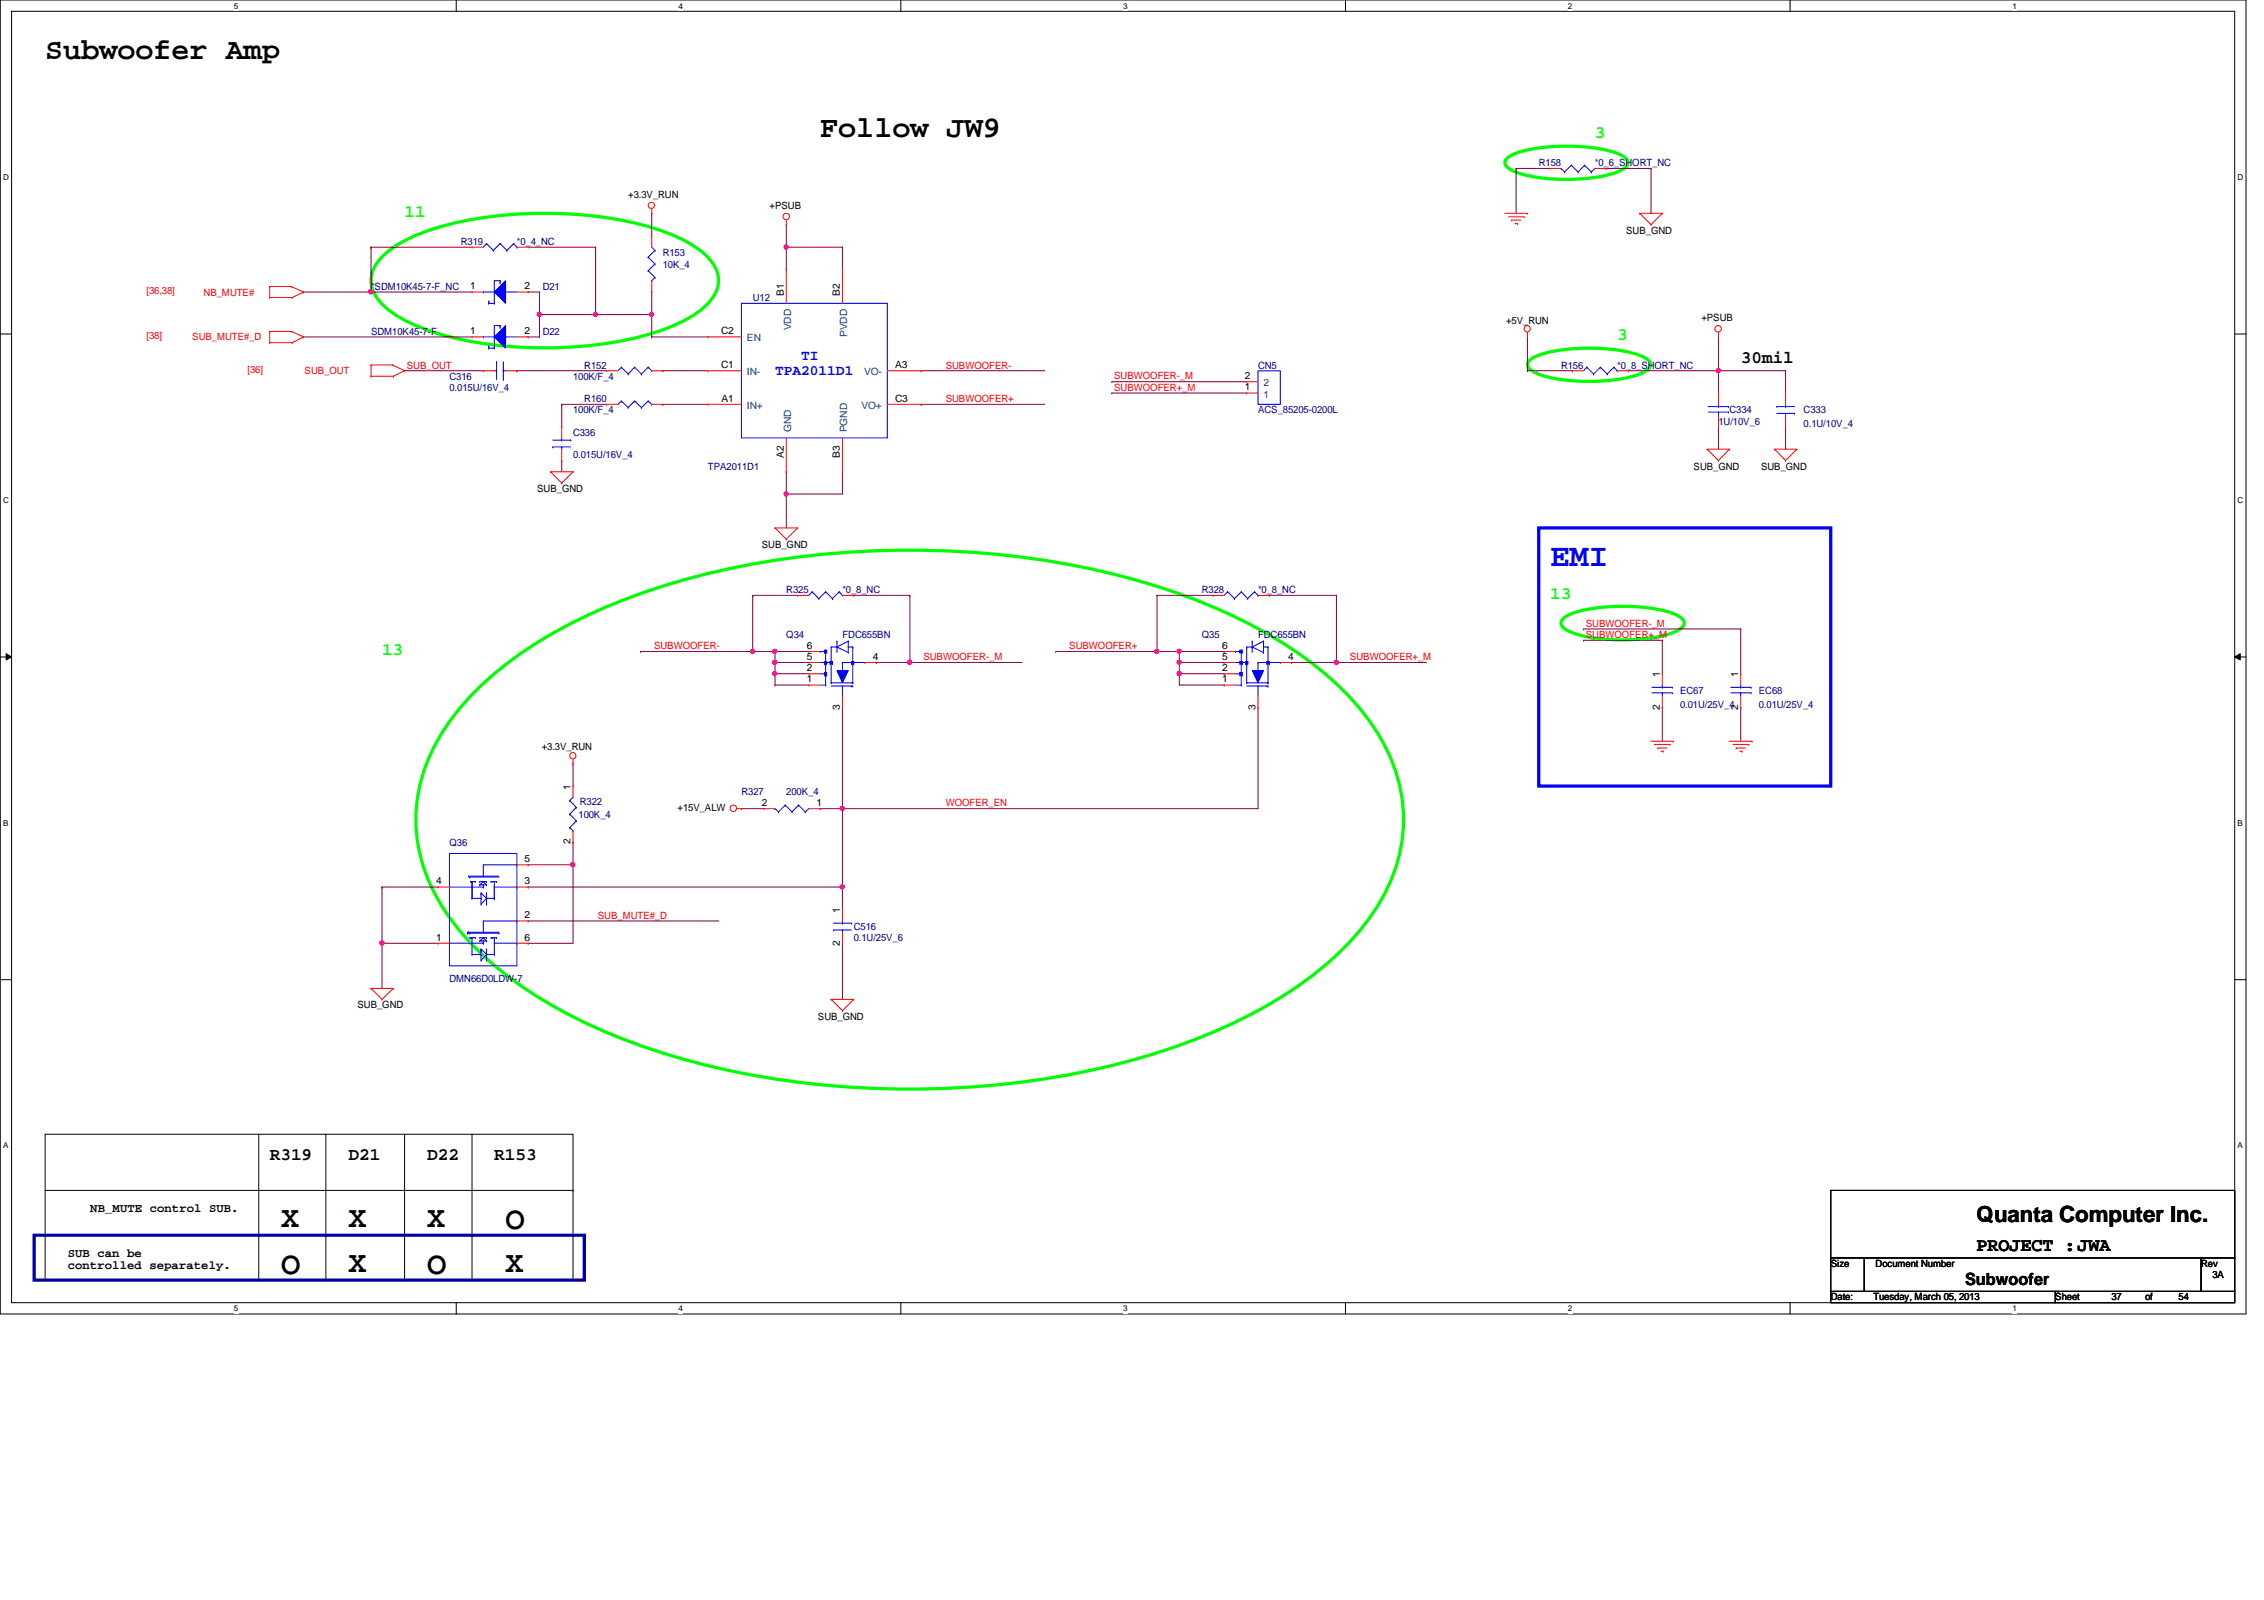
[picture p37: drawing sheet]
<svg xmlns="http://www.w3.org/2000/svg" width="297mm" height="210mm" viewBox="0 0 297 210" stroke-linecap="round" stroke-linejoin="round" font-family="sans-serif">
<defs><g id="words">
<text font-size="4.2" fill="#00f" x="203.4" y="74.3">EMI</text>
<g font-size="4.2">
<text x="66.3" y="161.2">O</text>
<text x="36.9" y="167.1">O</text>
<text x="56" y="167.1">O</text>
</g>
<g font-size="3.9">
<text x="5.9" y="7.7">Subwoofer Amp</text>
<text x="107.6" y="18">Follow JW9</text>
<text x="36.9" y="161">X</text>
<text x="45.7" y="161">X</text>
<text x="56" y="161">X</text>
<text x="45.7" y="166.8">X</text>
<text x="66.3" y="166.8">X</text>
</g>
<text font-size="2.9" x="259.3" y="160.4">Quanta Computer Inc.</text>
<text font-size="2.5" x="259.3" y="164.1">PROJECT :JWA</text>
<g font-size="2.3" fill="#0f0">
<text x="209.3" y="18.1">3</text>
<text x="53.1" y="28.4">11</text>
<text x="212.2" y="44.6">3</text>
<text x="203.4" y="78.5">13</text>
<text x="50.1" y="85.9">13</text>
</g>
<g font-size="2.3">
<text x="228.4" y="47.6">30mil</text>
<text x="35.4" y="152.2">R319</text>
<text x="45.7" y="152.2">D21</text>
<text x="56" y="152.2">D22</text>
<text x="64.9" y="152.2">R153</text>
</g>
<text font-size="2.2" x="257.8" y="168.6">Subwoofer</text>
<g font-size="1.9" fill="#00f">
<text x="105.1" y="47.3">TI</text>
<text x="101.7" y="49.2">TPA2011D1</text>
</g>
<g font-size="1.6">
<text x="11.9" y="159">NB_MUTE control SUB.</text>
<text x="8.9" y="164.9">SUB can be</text>
<text x="8.9" y="166.5">controlled separately.</text>
</g>
<g font-size="1.3" fill="#000080">
<text x="201.9" y="21.8">R158</text>
<text x="209.3" y="21.8">*0_6_SHORT_NC</text>
<text x="60.4" y="32.1">R319</text>
<text x="67.8" y="32.1">*0_4_NC</text>
<text x="86.9" y="33.6">R153</text>
<text x="86.9" y="35.1">10K_4</text>
<text x="48.7" y="38">*SDM10K45-7-F_NC</text>
<text x="71.2" y="38">D21</text>
<text x="98.8" y="39.5">U12</text>
<text x="48.7" y="43.9">SDM10K45-7-F</text>
<text x="71.2" y="43.9">D22</text>
<text x="59" y="49.8">C316</text>
<text x="59" y="51.3">0.015U/16V_4</text>
<text x="75.2" y="49.8">100K/F_4</text>
<text x="76.7" y="48.3">R152</text>
<text x="76.7" y="52.7">R160</text>
<text x="165.1" y="48.3">CN5</text>
<text x="204.8" y="48.3">R156</text>
<text x="212.2" y="48.3">*0_8_SHORT_NC</text>
<text x="75.2" y="57.2">C336</text>
<text x="75.2" y="54.2">100K/F_4</text>
<text x="165.1" y="54.2">ACS_85205-0200L</text>
<text x="225.5" y="55.7">1U/10V_6</text>
<text x="226.9" y="54.2">C334</text>
<text x="236.6" y="54.2">C333</text>
<text x="236.6" y="56">0.1U/10V_4</text>
<text x="75.2" y="60.1">0.015U/16V_4</text>
<text x="92.9" y="61.6">TPA2011D1</text>
<text x="103.2" y="77.8">R325</text>
<text x="110.5" y="77.8">*0_8_NC</text>
<text x="157.7" y="77.8">R328</text>
<text x="165.1" y="77.8">*0_8_NC</text>
<text x="103.2" y="83.7">Q34</text>
<text x="110.5" y="83.7">FDC655BN</text>
<text x="157.7" y="83.7">Q35</text>
<text x="165.1" y="83.7">FDC655BN</text>
<text x="220.4" y="91.1">EC67</text>
<text x="220.4" y="92.8">0.01U/25V_4</text>
<text x="230.8" y="91.1">EC68</text>
<text x="230.8" y="92.8">0.01U/25V_4</text>
<text x="75.9" y="107.3">100K_4</text>
<text x="76.1" y="105.7">R322</text>
<text x="97.3" y="104.3">R327</text>
<text x="103.2" y="104.3">200K_4</text>
<text x="59" y="111">Q36</text>
<text x="112" y="122">C516</text>
<text x="112" y="123.5">0.1U/25V_6</text>
<text x="59" y="128.8">DMN66D0LDW-7</text>
</g>
<g font-size="1.3">
<text x="82.4" y="26">+3.3V_RUN</text>
<text x="101" y="27.4">+PSUB</text>
<text x="213.4" y="30.6">SUB_GND</text>
<text x="61.7" y="38">1</text>
<text x="68.8" y="38">2</text>
<text x="102.8" y="38.8" transform="rotate(-90 102.8 38.8)">B1</text>
<text x="110.2" y="38.8" transform="rotate(-90 110.2 38.8)">B2</text>
<text x="61.7" y="43.9">1</text>
<text x="68.8" y="43.9">2</text>
<text x="94.6" y="43.9">C2</text>
<text x="197.6" y="42.5">+5V_RUN</text>
<text x="223.2" y="42.2">+PSUB</text>
<text x="94.6" y="48.3">C1</text>
<text x="94.7" y="52.7">A1</text>
<text x="117.4" y="48.3">A3</text>
<text x="117.4" y="52.7">C3</text>
<text x="163.3" y="51.2">1</text>
<text x="163.3" y="49.7">2</text>
<text x="70.5" y="64.6">SUB_GND</text>
<text x="102.8" y="60.1" transform="rotate(-90 102.8 60.1)">A2</text>
<text x="110.2" y="60.1" transform="rotate(-90 110.2 60.1)">B3</text>
<text x="222.2" y="61.6">SUB_GND</text>
<text x="231.1" y="61.6">SUB_GND</text>
<text x="99.9" y="71.9">SUB_GND</text>
<text x="105.9" y="85.1">6</text>
<text x="105.9" y="86.6">5</text>
<text x="105.9" y="88.1">2</text>
<text x="105.9" y="89.5">1</text>
<text x="114.5" y="86.6">4</text>
<text x="160.4" y="85.1">6</text>
<text x="160.4" y="86.6">5</text>
<text x="160.4" y="88.1">2</text>
<text x="160.4" y="89.5">1</text>
<text x="169" y="86.6">4</text>
<text x="217.8" y="88.9" transform="rotate(-90 217.8 88.9)">1</text>
<text x="228" y="88.9" transform="rotate(-90 228 88.9)">1</text>
<text x="110.2" y="93.1" transform="rotate(-90 110.2 93.1)">3</text>
<text x="164.7" y="93.1" transform="rotate(-90 164.7 93.1)">3</text>
<text x="217.8" y="93.1" transform="rotate(-90 217.8 93.1)">2</text>
<text x="228" y="93.1" transform="rotate(-90 228 93.1)">2</text>
<text x="71.1" y="98.4">+3.3V_RUN</text>
<text x="74.8" y="103.6" transform="rotate(-90 74.8 103.6)">1</text>
<text x="88.9" y="106.4">+15V_ALW</text>
<text x="99.9" y="105.7">2</text>
<text x="107.1" y="105.7">1</text>
<text x="68.8" y="113.1">5</text>
<text x="74.8" y="110.8" transform="rotate(-90 74.8 110.8)">2</text>
<text x="57.2" y="116">4</text>
<text x="68.8" y="116">3</text>
<text x="110.2" y="119.8" transform="rotate(-90 110.2 119.8)">1</text>
<text x="57.2" y="123.4">1</text>
<text x="68.8" y="123.4">6</text>
<text x="68.8" y="120.5">2</text>
<text x="110.2" y="124.1" transform="rotate(-90 110.2 124.1)">2</text>
<text x="46.9" y="132.3">SUB_GND</text>
<text x="107.3" y="133.8">SUB_GND</text>
<text x="240.2" y="166.2">Size</text>
<text x="246.1" y="166.2">Document Number</text>
<text x="288.8" y="166.2">Rev</text>
<text x="290.3" y="167.7">3A</text>
<text x="240.2" y="170.6">Date:</text>
<text x="245.8" y="170.6">Tuesday, March 05, 2013</text>
<text x="269.7" y="170.6">Sheet</text>
<text x="277" y="170.6">37</text>
<text x="281.4" y="170.6">of</text>
<text x="285.8" y="170.6">54</text>
</g>
<g font-size="1.3" fill="#f00">
<text x="19.2" y="38.6">[36,38]</text>
<text x="26.7" y="38.8">NB_MUTE#</text>
<text x="19.2" y="44.5">[38]</text>
<text x="25.2" y="44.7">SUB_MUTE#_D</text>
<text x="32.5" y="48.9">[36]</text>
<text x="40" y="49.1">SUB_OUT</text>
<text x="53.4" y="48.3">SUB_OUT</text>
<text x="124.1" y="52.7">SUBWOOFER+</text>
<text x="124.1" y="48.3">SUBWOOFER-</text>
<text x="146.2" y="49.8">SUBWOOFER-_M</text>
<text x="146.2" y="51.3">SUBWOOFER+_M</text>
<text x="208.1" y="83.7">SUBWOOFER+_M</text>
<text x="208.1" y="82.2">SUBWOOFER-_M</text>
<text x="85.8" y="85.2">SUBWOOFER-</text>
<text x="121.2" y="86.6">SUBWOOFER-_M</text>
<text x="140.3" y="85.2">SUBWOOFER+</text>
<text x="177.1" y="86.6">SUBWOOFER+_M</text>
<text x="124.1" y="105.8">WOOFER_EN</text>
<text x="78.4" y="120.5">SUB_MUTE#_D</text>
</g>
<g font-size="1.3" fill="#004080">
<text x="98" y="44.8">EN</text>
<text x="103.8" y="43.3" transform="rotate(-90 103.8 43.3)">VDD</text>
<text x="111.2" y="44.2" transform="rotate(-90 111.2 44.2)">PVDD</text>
<text x="98" y="49.2">IN-</text>
<text x="98" y="53.6">IN+</text>
<text x="113" y="53.6">VO+</text>
<text x="113.4" y="49.2">VO-</text>
<text x="165.8" y="52.2">1</text>
<text x="165.8" y="50.7">2</text>
<text x="103.8" y="56.7" transform="rotate(-90 103.8 56.7)">GND</text>
<text x="111.2" y="56.7" transform="rotate(-90 111.2 56.7)">PGND</text>
</g>
<g font-size="1.1">
<text x="30.7" y="1.1">5</text>
<text x="89" y="1.1">4</text>
<text x="147.4" y="1.1">3</text>
<text x="205.7" y="1.1">2</text>
<text x="264" y="1.1">1</text>
<text x=".4" y="23.6">D</text>
<text x="293.6" y="23.6">D</text>
<text x=".4" y="66">C</text>
<text x="293.6" y="66">C</text>
<text x=".4" y="108.3">B</text>
<text x="293.6" y="108.3">B</text>
<text x=".4" y="150.7">A</text>
<text x="293.6" y="150.7">A</text>
<text x="30.7" y="172">5</text>
<text x="89" y="172">4</text>
<text x="147.4" y="172">3</text>
<text x="205.7" y="172">2</text>
<text x="264" y="172">1</text>
</g>
</g></defs>
<path d="M0 0h294.7v172.4h-294.7zM1.5 1.5h291.7v169.4h-291.7z" fill="none" stroke="#000" stroke-width=".13"/>
<g fill="#fff">
<path d="M30.7 .2h.6v1.2h-.6z"/>
<path d="M30.7 171.1h.6v1.2h-.6z"/>
</g>
<path d="M59.9 0v1.5M59.9 170.9v1.5" fill="none" stroke="#000" stroke-width=".13"/>
<g fill="#fff">
<path d="M89 .2h.6v1.2h-.6z"/>
<path d="M89 171.1h.6v1.2h-.6z"/>
</g>
<path d="M118.2 0v1.5M118.2 170.9v1.5" fill="none" stroke="#000" stroke-width=".13"/>
<g fill="#fff">
<path d="M147.4 .2h.6v1.2h-.6z"/>
<path d="M147.4 171.1h.6v1.2h-.6z"/>
</g>
<path d="M176.5 0v1.5M176.5 170.9v1.5" fill="none" stroke="#000" stroke-width=".13"/>
<g fill="#fff">
<path d="M205.7 .2h.6v1.2h-.6z"/>
<path d="M205.7 171.1h.6v1.2h-.6z"/>
</g>
<path d="M234.9 0v1.5M234.9 170.9v1.5" fill="none" stroke="#000" stroke-width=".13"/>
<g fill="#fff">
<path d="M264 .2h.6v1.2h-.6z"/>
<path d="M264 171.1h.6v1.2h-.6z"/>
<path d="M.4 22.6h.8v1.2h-.8z"/>
<path d="M293.6 22.6h.7v1.2h-.7z"/>
<path d="M.4 65h.8v1.2h-.8z"/>
<path d="M293.6 65h.7v1.2h-.7z"/>
</g>
<path d="M0 43.8h1.5M293.2 43.8h1.5" fill="none" stroke="#000" stroke-width=".13"/>
<g fill="#fff">
<path d="M.4 107.4h.7v1.1h-.7z"/>
<path d="M293.6 107.4h.7v1.1h-.7z"/>
</g>
<path d="M0 86.2h1.5M.8 85.8l.7 .4-.7 .4zM293.2 86.2l.7-.4v.8zM293.2 86.2h1.5" fill="none" stroke="#000" stroke-width=".13"/>
<path d="M.8 85.8l.7 .4-.7 .4zM293.2 86.2l.7-.4v.8z" fill="#000"/>
<g fill="#fff">
<path d="M.4 149.7h.7v1.2h-.7z"/>
<path d="M293.6 149.7h.7v1.2h-.7z"/>
</g>
<g fill="none" stroke="#000" stroke-width=".13">
<path d="M0 128.5h1.5M293.2 128.5h1.5M5.9 148.8h69.3v19.1h-69.3zM5.9 156.2h69.3M33.9 148.8v19.1M42.8 148.8v19.1M53.1 148.8v19.1M61.9 148.8v19.1M75.2 156.2h.1M5.9 162.1h69.3M33.9 167.9h.1M42.8 167.9h.1"/>
<path d="M53.1 167.9h.1M61.9 167.9h.1M75.2 162.1h.1"/>
</g>
<path d="M201.9 69.3h38.3v33.8h-38.3z" fill="none" stroke="#00f" stroke-width=".42"/>
<path d="M50.5 33.4a20 20 0 0 1 8.2-3.9 54 54 0 0 1 27.3 .5 15.5 15.5 0 0 1 7.2 4.2 3.9 3.9 0 0 1 0 5.2 15.5 15.5 0 0 1-7.2 4.2 52.8 52.8 0 0 1-29 0 15.5 15.5 0 0 1-7.3-4.2 3.9 3.9 0 0 1 0-5.2zM197.8 20.7a10.9 10.9 0 0 1 5.2-1.4 23.8 23.8 0 0 1 9 .8 1.93 1.93 0 0 1 1.6 1.2 1.96 1.96 0 0 1-1.6 1.3 23.7 23.7 0 0 1-13 0 1.94 1.94 0 0 1-1.6-1.3l.1-.3zM200.8 47.2a10.9 10.9 0 0 1 5.1-1.4 23.8 23.8 0 0 1 9.1 .8 1.93 1.93 0 0 1 1.6 1.2 1.96 1.96 0 0 1-1.6 1.3 23.7 23.7 0 0 1-13 0 1.94 1.94 0 0 1-1.6-1.3l.1-.3zM63.4 89.7a55.7 55.7 0 0 1 16.4-10.2 103.4 103.4 0 0 1 39.5-7.3 103.5 103.5 0 0 1 39.6 7.3 55.8 55.8 0 0 1 16.4 10.2 27.1 27.1 0 0 1 8.3 13 20.5 20.5 0 0 1-3 16.4 39 39 0 0 1-12.6 11.8 81.2 81.2 0 0 1-27.4 10 115.2 115.2 0 0 1-50.3-1.8 72.7 72.7 0 0 1-22.2-10 34.4 34.4 0 0 1-11.2-12.2 20.5 20.5 0 0 1 1.2-21l1.6-2.1 1.7-2.1zM205.2 81a10.7 10.7 0 0 1 5.1-1.3 23.5 23.5 0 0 1 9.1 .7 1.94 1.94 0 0 1 1.6 1.3 1.96 1.96 0 0 1-1.6 1.3 23.7 23.7 0 0 1-13 0 1.94 1.94 0 0 1-1.6-1.3l.1-.3z" fill="none" stroke="#0f0" stroke-width=".42"/>
<path d="M4.5 162.1h72.2v5.8h-72.2z" fill="none" stroke="#0000a0" stroke-width=".42"/>
<path d="M213.7 48.6h.1M225.5 44.2h.1M225.5 44.2v4.4h-11.8" fill="none" stroke="#800040" stroke-width=".13"/>
<circle cx="225.4" cy="48.6" r=".29" fill="#f0f"/>
<circle cx="225.4" cy="48.6" r=".29" fill="none" stroke="#f0f" stroke-width=".13"/>
<g fill="none" stroke="#800040" stroke-width=".13">
<path d="M198.9 22.1h.1M198.9 22.1v5.9M198.9 22.1h4.5M210.7 22.1h.1M210.7 22.1h5.9M216.6 22.1h.1M216.6 22.1v5.9M200.4 44.2h.1M200.4 48.6h.1M200.4 44.2v4.4M200.4 48.6h5.9M103.2 61.9h.1"/>
<path d="M103.2 64.8h.1M103.2 61.9v7.4M110.5 61.9h.1M110.5 61.9v2.9h-7.3"/>
</g>
<circle cx="103.1" cy="64.8" r=".29" fill="#f0f"/>
<circle cx="103.1" cy="64.8" r=".29" fill="none" stroke="#f0f" stroke-width=".13"/>
<path d="M103.2 29.5h.1M103.2 32.4h.1M103.2 29.5v5.8M103.2 32.4h7.3M110.5 32.4h.1M110.5 32.4v2.9" fill="none" stroke="#800040" stroke-width=".13"/>
<circle cx="103.1" cy="32.4" r=".29" fill="#f0f"/>
<circle cx="103.1" cy="32.4" r=".29" fill="none" stroke="#f0f" stroke-width=".13"/>
<g fill="none" stroke="#800040" stroke-width=".13">
<path d="M48.7 38.3h.1M48.7 38.3h13.2M85.5 28h.1M85.5 28v2.9M53.1 48.6h.1M53.1 48.6h10.3M67.8 48.6h.1M67.8 48.6h11.8M73.7 53h.1M73.7 53h5.9M73.7 53v3M85.5 41.3h.1"/>
<path d="M85.5 44.2h.1M85.5 41.3v2.9M85.5 44.2h7.4M86.9 48.6h.1M86.9 53h.1M86.9 48.6h6M86.9 53h6M120.9 53h.1M120.9 48.6h.1M120.9 48.6h16.2M120.9 53h16.2M225.5 48.6h.1"/>
<path d="M225.5 56h.1M225.5 48.6h8.8M225.5 48.6v3M225.5 56v2.9M234.3 56h.1M234.3 48.6h.1M234.3 48.6v3M234.3 56v2.9M73.7 60.4h.1M73.7 60.4v1.5"/>
</g>
<circle cx="48.6" cy="38.3" r=".29" fill="#f0f"/>
<circle cx="48.6" cy="38.3" r=".29" fill="none" stroke="#f0f" stroke-width=".13"/>
<path d="M39.8 44.2h.1M39.8 44.2h22.1M78.1 41.3h.1M78.1 41.3h7.4" fill="none" stroke="#800040" stroke-width=".13"/>
<circle cx="85.5" cy="41.2" r=".29" fill="#f0f"/>
<circle cx="85.5" cy="41.2" r=".29" fill="none" stroke="#f0f" stroke-width=".13"/>
<circle cx="78.1" cy="41.2" r=".29" fill="#f0f"/>
<circle cx="78.1" cy="41.2" r=".29" fill="none" stroke="#f0f" stroke-width=".13"/>
<g fill="none" stroke="#800040" stroke-width=".13">
<path d="M39.8 38.3h.1M48.7 32.4h.1M48.7 32.4v5.9h-8.9M48.7 32.4h13.2M69.3 38.3h1.5M69.3 32.4h8.8M70.8 38.3h.1M70.8 38.3v3M78.1 32.4h.1M78.1 32.4v8.9M85.5 38.3h.1M85.5 38.3v3"/>
<path d="M70.8 41.3h.1M70.8 41.3h7.3M78.1 41.3h.1M207.8 84h.1M207.8 82.5h.1M207.8 84h10.3M207.8 82.5h20.6M218.1 92.8h.1M218.1 84h.1M218.1 84v4.4M218.1 92.8v4.4M228.4 92.8h.1"/>
<path d="M228.4 82.5h.1M228.4 82.5v5.9M228.4 92.8v4.4"/>
</g>
<circle cx="70.7" cy="41.2" r=".29" fill="#f0f"/>
<circle cx="70.7" cy="41.2" r=".29" fill="none" stroke="#f0f" stroke-width=".13"/>
<g fill="none" stroke="#800040" stroke-width=".13">
<path d="M69.3 44.2h.1M69.3 44.2h1.5M70.8 44.2h.1M70.8 41.3v2.9M145.9 50.1h.1M145.9 51.6h.1M145.9 50.1h17.7M145.9 51.6h17.7M101.7 88.4h.1M101.7 89.9h.1M101.7 85.5h.1M101.7 88.4v1.5"/>
<path d="M101.7 89.9h4.4M101.7 85.5h4.4M101.7 88.4h4.4"/>
</g>
<circle cx="101.7" cy="88.4" r=".29" fill="#f0f"/>
<circle cx="101.7" cy="88.4" r=".29" fill="none" stroke="#f0f" stroke-width=".13"/>
<path d="M101.7 86.9h.1M101.7 86.9h4.4" fill="none" stroke="#800040" stroke-width=".13"/>
<circle cx="101.7" cy="86.9" r=".29" fill="#f0f"/>
<circle cx="101.7" cy="86.9" r=".29" fill="none" stroke="#f0f" stroke-width=".13"/>
<path d="M101.7 85.5h.1M101.7 85.5v1.4M110.5 116.4h.1M110.5 106.1h.1M110.5 106.1v13.2" fill="none" stroke="#800040" stroke-width=".13"/>
<circle cx="110.5" cy="106.1" r=".29" fill="#f0f"/>
<circle cx="110.5" cy="106.1" r=".29" fill="none" stroke="#f0f" stroke-width=".13"/>
<path d="M119.4 86.9h.1M119.4 86.9h14.7M110.5 123.7h.1M110.5 123.7v7.4" fill="none" stroke="#800040" stroke-width=".13"/>
<circle cx="119.3" cy="86.9" r=".29" fill="#f0f"/>
<circle cx="119.3" cy="86.9" r=".29" fill="none" stroke="#f0f" stroke-width=".13"/>
<g fill="none" stroke="#800040" stroke-width=".13">
<path d="M101.7 86.9h.1M101.7 86.9v1.5M110.5 92.8h.1M110.5 92.8v13.3M154.7 88.4h.1M154.7 85.5h5.9M154.7 88.4h5.9M154.7 86.9h5.9M154.7 88.4v1.5M160.6 85.5h.1M160.6 88.4h.1M160.6 86.9h.1"/>
<path d="M97.3 106.1h.1M97.3 106.1h2.9M107.6 106.1h.1M107.6 106.1h57.5M110.5 106.1h.1"/>
</g>
<circle cx="154.7" cy="88.4" r=".29" fill="#f0f"/>
<circle cx="154.7" cy="88.4" r=".29" fill="none" stroke="#f0f" stroke-width=".13"/>
<path d="M175.3 86.9h.1M175.3 86.9h11.9" fill="none" stroke="#800040" stroke-width=".13"/>
<circle cx="175.3" cy="86.9" r=".29" fill="#f0f"/>
<circle cx="175.3" cy="86.9" r=".29" fill="none" stroke="#f0f" stroke-width=".13"/>
<path d="M151.8 85.5h.1M151.8 85.5h2.9M154.7 89.9h5.9M160.6 89.9h.1M165.1 92.8h.1M165.1 92.8v13.3" fill="none" stroke="#800040" stroke-width=".13"/>
<circle cx="151.8" cy="85.4" r=".29" fill="#f0f"/>
<circle cx="151.8" cy="85.4" r=".29" fill="none" stroke="#f0f" stroke-width=".13"/>
<path d="M98.8 85.5h.1M98.8 85.5h2.9" fill="none" stroke="#800040" stroke-width=".13"/>
<circle cx="101.7" cy="85.4" r=".29" fill="#f0f"/>
<circle cx="101.7" cy="85.4" r=".29" fill="none" stroke="#f0f" stroke-width=".13"/>
<circle cx="98.7" cy="85.4" r=".29" fill="#f0f"/>
<circle cx="98.7" cy="85.4" r=".29" fill="none" stroke="#f0f" stroke-width=".13"/>
<path d="M50.1 116.4h.1M50.1 116.4h7.4M50.1 123.7h.1M50.1 123.7v6" fill="none" stroke="#800040" stroke-width=".13"/>
<circle cx="50.1" cy="123.7" r=".29" fill="#f0f"/>
<circle cx="50.1" cy="123.7" r=".29" fill="none" stroke="#f0f" stroke-width=".13"/>
<path d="M50.1 116.4h.1M50.1 116.4v7.3M69.3 116.4h.1M69.3 116.4h41.2M50.1 123.7h.1M50.1 123.7h7.4M69.3 120.8h.1M69.3 120.8h25" fill="none" stroke="#800040" stroke-width=".13"/>
<circle cx="110.5" cy="116.3" r=".29" fill="#f0f"/>
<circle cx="110.5" cy="116.3" r=".29" fill="none" stroke="#f0f" stroke-width=".13"/>
<path d="M75.2 110.5h.1M75.2 110.5v3" fill="none" stroke="#800040" stroke-width=".13"/>
<circle cx="75.1" cy="113.4" r=".29" fill="#f0f"/>
<circle cx="75.1" cy="113.4" r=".29" fill="none" stroke="#f0f" stroke-width=".13"/>
<g fill="none" stroke="#800040" stroke-width=".13">
<path d="M98.8 78.1h.1M98.8 78.1h5.8M98.8 78.1v7.4h-14.8M112 78.1h.1M112 78.1h7.4M119.4 78.1h.1M119.4 78.1v8.8h-4.4M84 85.5h.1M115 86.9h.1M154.7 85.5h.1M154.7 85.5v1.4M69.3 113.5h.1"/>
<path d="M69.3 113.5h5.9M75.2 100.2h.1M75.2 113.5h.1M75.2 100.2v2.9M75.2 113.5v10.2h-5.9M69.3 123.7h.1"/>
</g>
<circle cx="154.7" cy="85.4" r=".29" fill="#f0f"/>
<circle cx="154.7" cy="85.4" r=".29" fill="none" stroke="#f0f" stroke-width=".13"/>
<path d="M154.7 86.9h.1M154.7 86.9v1.5" fill="none" stroke="#800040" stroke-width=".13"/>
<circle cx="154.7" cy="86.9" r=".29" fill="#f0f"/>
<circle cx="154.7" cy="86.9" r=".29" fill="none" stroke="#f0f" stroke-width=".13"/>
<path d="M151.8 78.1h.1M151.8 78.1h7.4M151.8 78.1v7.4M166.5 78.1h.1M166.5 78.1h8.8v8.8M138.5 85.5h.1M138.5 85.5h13.3M151.8 85.5h.1M169.5 86.9h.1M169.5 86.9h5.8M175.3 86.9h.1" fill="none" stroke="#800040" stroke-width=".13"/>
<g fill="none" stroke="#f00" stroke-width=".13">
<path d="M35.4 37.6h.1M35.4 39h.1M35.4 37.6h2.8M35.4 39h3M35.4 37.6v1.4M38.2 37.6h.1M38.2 37.6l1.6 .7M38.4 39h.1M39.8 38.3h.1M39.8 38.3l-1.4 .7M85.5 28h.1M85.5 27.4v.6"/>
<path d="M103.2 29.5h.1M103.2 28.9v.6M197.4 28h3M197.9 28.4h2.1M198.3 28.9h.1M198.3 28.9h1.2M198.8 29.3h.3M199.1 29.3h.1M200 28.4h.1M200.4 28h.1M203.4 22.1h.1M203.4 22.1h1.4"/>
<path d="M209.3 22.1h1.4M210.7 22.1h.1M215.1 28h.1M215.1 28h3M215.1 28l1.5 1.5M216.6 29.5h.1M218.1 28h.1M218.1 28l-1.5 1.5M35.4 43.5h.1M35.4 45h.1M35.4 43.5v1.5M35.4 43.5h2.8"/>
<path d="M35.4 45h3M38.2 43.5h.1M38.2 43.5l1.6 .7M38.4 45h.1M39.8 44.2h.1M39.8 44.2l-1.4 .8M48.7 47.9h.1M48.7 49.4h.1M48.7 47.9h2.8M48.7 49.4h2.9M48.7 47.9v1.5M51.5 47.9h.1"/>
<path d="M51.5 47.9l1.6 .7M51.6 49.4h.1M53.1 48.6h.1M53.1 48.6l-1.5 .8M79.6 48.6h.1M79.6 48.6h1.5M85.5 48.6h1.4M86.9 48.6h.1M200.4 44.2h.1M200.4 43.6v.6M224 58.9h.1M224 58.9h2.9"/>
<path d="M224 58.9l1.5 1.5M225.5 44.2h.1M225.5 43.6v.6M226.9 58.9h.1M226.9 58.9l-1.4 1.5M232.8 58.9h.1M232.8 58.9h3M232.8 58.9l1.5 1.5M235.8 58.9h.1M235.8 58.9l-1.5 1.5M72.2 61.9h.1M72.2 61.9h3"/>
<path d="M72.2 61.9l1.5 1.5M73.7 63.4h.1M75.2 61.9h.1M75.2 61.9l-1.5 1.5M101.7 69.3h.1M101.7 69.3h2.9M101.7 69.3l1.5 1.4M103.2 70.7h.1M104.6 69.3h.1M104.6 69.3l-1.4 1.4M159.2 78.1h.1M159.2 78.1h1.4"/>
<path d="M165.1 78.1h1.4M166.5 78.1h.1M225.5 60.4h.1M234.3 60.4h.1M75.2 99.6v.6M216.6 97.2h2.9M217 97.7h2.1M217.5 98.1h.1M217.5 98.1h1.2M217.9 98.6h.3M218.2 98.6h.1M219.1 97.7h.1"/>
<path d="M219.5 97.2h.1M226.9 97.2h3M227.4 97.7h2M227.8 98.1h.1M227.8 98.1h1.2M228.3 98.6h.3M228.6 98.6h.1M229.4 97.7h.1M229.9 97.2h.1M75.2 100.2h.1M96.7 106.1h.6M97.3 106.1h.1"/>
<path d="M110.5 119.3h.1M110.5 119.3v1.5M48.7 129.7h.1M48.7 129.7h2.9M48.7 129.7l1.4 1.4M50.1 131.1h.1M51.6 129.7h.1M51.6 129.7l-1.5 1.4M109 131.1h.1M109 131.1h3M109 131.1l1.5 1.5M110.5 132.6h.1"/>
<path d="M110.5 123.7h.1M110.5 122.3v1.4M112 131.1h.1M112 131.1l-1.5 1.5"/>
<circle cx="85.5" cy="26.9" r=".42"/>
<circle cx="103.2" cy="28.4" r=".43"/>
<circle cx="200.4" cy="43.1" r=".42"/>
<circle cx="225.4" cy="43.1" r=".43"/>
<circle cx="75.1" cy="99.1" r=".42"/>
<circle cx="96.2" cy="106" r=".43"/>
</g>
<path d="M240.2 156.2h53v8.8h-53zM240.2 165h4.4v4.4h-4.4zM240.2 169.4h29.5v1.5h-29.5zM244.6 165h44.2v4.4h-44.2zM269.7 169.4h23.5v1.5h-23.5zM288.8 165h4.4v4.4h-4.4z" fill="none" stroke="#000" stroke-width=".13"/>
<g fill="none" stroke="#00f" stroke-width=".13">
<path d="M204.8 22.1h.1M204.8 22.1l.5 .5M205.3 22.6h.1M206.2 21.7h.1M206.2 21.7l.8 .9M206.2 21.7l-.9 .9M207 22.6h.1M207.9 21.7h.1M207.9 21.7l.9 .9M207.9 21.7l-.9 .9M208.8 22.6h.1M209.3 22.1l-.5 .5"/>
<path d="M81.5 48.2h.1M81.5 48.2l-.4 .4M81.5 48.2l.9 .9M82.4 49.1h.1M83.3 48.2h.1M83.3 48.2l-.9 .9M83.3 48.2l.9 .9M84.2 49.1h.1M85 48.2h.1M85 48.2l-.8 .9M85 48.2l.5 .4M85.5 48.6h.1"/>
<path d="M161.1 77.6h.1M161.1 77.6l-.5 .5M161.1 77.6l.9 .9M162 78.5h.1M162.9 77.6h.1M162.9 77.6l-.9 .9M162.9 77.6l.8 .9M163.7 78.5h.1M164.6 77.6h.1M164.6 77.6l-.9 .9M164.6 77.6l.5 .5M165.1 78.1h.1"/>
<path d="M109.3 122h.1M109.3 122h2.4M109.3 121.1h2.4M110.5 121.1h.1M110.5 122h.1M110.5 120.8v.3M110.5 122v.3M111.7 121.1h.1"/>
</g>
<path d="M164.3 88h1.5l-.7 1.6z" fill="#00f"/>
<g fill="none" stroke="#00f" stroke-width=".13">
<path d="M63.8 32h.1M63.8 32l-.4 .4M63.8 32l.9 .9M64.7 32.9h.1M65.6 32h.1M65.6 32l-.9 .9M65.6 32l.9 .9M66.5 32.9h.1M67.4 32h.1M67.4 32l-.9 .9M67.4 32l.4 .4M67.8 32.4h.1"/>
<path d="M97.3 39.8h19.1v17.6h-19.1zM72.5 58.6h.1M72.5 57.7h2.4M72.5 58.6h2.4M73.7 58.6h.1M73.7 57.7h.1M73.7 57.4v.3M73.7 58.6v.3M74.9 57.7h.1M162.1 85.5h.1M162.1 88.4h.8M162.1 86.9h1.5"/>
<path d="M162.1 89.9h.8M162.1 85.5h.8M162.7 85.3h.1M162.7 85.6h.1M162.7 85.5h.1M162.7 86.8h.1M162.7 87.1h.1M162.7 88.3h.1M162.7 88.6h.1M162.7 85.3v.3M162.7 86.8v.3M162.7 88.3v.3"/>
<path d="M162.7 85.3h.3M162.7 85.6h.3M162.7 86.8h.3M162.7 87.1h.3M162.7 88.3h.3M162.7 88.6h.3M162.9 88.4h.1M162.9 85.3h.1M162.9 86.9h.1M162.9 89.9h.1M162.9 88.3h.1M162.9 85.5h.1"/>
<path d="M162.9 85.5v4.4M163 85.3h.1M163 85.6h.1M163 86.9h.1M163 86.8h.1M163 87.1h.1M163 88.6h.1M163 88.3h.1M163 85.3v.3M163 86.8v.3M163 88.3v.3M163.4 86.8h.1"/>
<path d="M163.4 87.1h.1M163.4 86.8h.3M163.4 87.1h.3M163.4 86.8v.3M163.6 89.6h.1M163.6 86.9h.1M163.6 84.9h.1M163.6 90h2.8M163.6 89.6h2.8M163.6 84.9v4.7M163.6 84.9h.7M163.7 86.8h.1"/>
<path d="M163.7 87.1h.1M163.7 86.9h.1M163.7 86.8v.3M164.3 88h1.5l-.7 1.6zM164.3 84.1h.1M164.3 84.9h.1M164.3 84.1v1.5M164.3 84.9l1.5 .7M165.1 90h.1M165.1 86.9h.1M165.1 86.9v1.1M165.1 90v1.4"/>
<path d="M165.1 86.9h2.9M165.8 84.1h.1M165.8 85.6h.1M165.8 84.1v1.4M165.8 84.9h.6M165.8 84.1l-1.5 .8M166.2 90h.1M166.2 87.1h.1M166.2 86.8h.1M166.2 86.9h.1M166.2 86.8h.3M166.2 87.1h.3"/>
<path d="M166.2 86.8v.3M166.4 90h.1M166.4 89.6h.1M166.4 84.9h.1M166.4 84.9v4.7M166.5 87.1h.1M166.5 86.8h.1M166.5 86.8v.3M168 86.9h.1M74.8 105h.1M74.8 106.8h.1M74.8 108.6h.1"/>
<path d="M74.8 105l.8 .9M74.8 106.8l.8 .9M74.8 108.6l.4 .4M75.2 109h.1M75.2 104.6l-.4 .4M75.6 105.9h.1M75.6 107.7h.1M75.6 105.9l-.8 .9M75.6 107.7l-.8 .9"/>
</g>
<g fill="none" stroke="#f00" stroke-width=".13">
<path d="M61.9 32.4h.1M61.9 32.4h1.5M67.8 32.4h1.5M69.3 32.4h.1M103.2 35.3h.1M103.2 35.3v4.5M110.5 35.3h.1M110.5 35.3v4.5M73.7 56h.1M73.7 56v1.4M73.7 58.9v1.5M92.9 48.6h.1"/>
<path d="M92.9 53h.1M92.9 44.2h.1M92.9 48.6h4.4M92.9 53h4.4M92.9 44.2h4.4M103.2 57.4v4.5M110.5 57.4v4.5M116.4 48.6h4.5M116.4 53h4.5M120.9 48.6h.1M120.9 53h.1M73.7 60.4h.1"/>
<path d="M103.2 61.9h.1M110.5 61.9h.1M160.6 85.5h.1M160.6 86.9h.1M160.6 88.4h.1M160.6 89.9h.1M160.6 85.5h1.5M160.6 86.9h1.5M160.6 88.4h1.5M160.6 89.9h1.5M165.1 92.8h.1M165.1 91.4v1.4"/>
<path d="M168 86.9h1.5M169.5 86.9h.1M75.2 103.1h.1M75.2 110.5h.1M75.2 103.1v1.5M75.2 109v1.5"/>
</g>
<path d="M64.9 44.2l1.4-1.5v3z" fill="#00f"/>
<g fill="none" stroke="#00f" stroke-width=".13">
<path d="M63.4 44.2h.1M63.4 44.2h1.5M64.1 45.7h.1M64.1 45.4h.1M64.1 45.7h.8M64.1 45.4v.3M64.9 44.2l1.4-1.5v3zM64.9 45.7h.1M65.6 42.7h.1M65.6 43h.1M65.6 42.7h-.7v3M65.6 42.7v.3"/>
<path d="M66.3 44.2h.1M66.3 44.2h1.5M81.5 52.6h.1M81.5 52.6l-.4 .4M81.5 52.6l.9 .9M82.4 53.5h.1M83.3 52.6h.1M83.3 52.6l-.9 .9M83.3 52.6l.9 .9M84.2 53.5h.1M85 52.6h.1M85 52.6l-.8 .9"/>
<path d="M85 52.6l.5 .4M85.5 53h.1M101.7 106.1h.1M101.7 106.1l.4 .4M102.1 106.5h.1M103 105.6h.1M103 105.6l.9 .9M103 105.6l-.9 .9M103.9 106.5h.1M104.8 105.6h.1M104.8 105.6l.9 .9M104.8 105.6l-.9 .9"/>
<path d="M105.7 106.5h.1M106.1 106.1l-.4 .4"/>
</g>
<path d="M61.9 44.2h.1M61.9 44.2h1.5M67.8 44.2h1.5M69.3 44.2h.1M79.6 53h.1M79.6 53h1.5M85.5 53h1.4M86.9 53h.1M100.2 106.1h.1M100.2 106.1h1.5M106.1 106.1h1.5M107.6 106.1h.1" fill="none" stroke="#f00" stroke-width=".13"/>
<path d="M109.8 88h1.5l-.8 1.6z" fill="#00f"/>
<g fill="none" stroke="#00f" stroke-width=".13">
<path d="M85 33.7h.1M85 35.5h.1M85 33.7l.9 .9M85 35.5l.9 .9M85.5 36.8h.1M85.5 32.4l.4 .5M85.9 32.9h.1M85.9 34.6h.1M85.9 36.4h.1M85.9 32.9l-.9 .8M85.9 34.6l-.9 .9M85.9 36.4l-.4 .4"/>
<path d="M64.9 48.6h.2M65.1 48.6h.1M65.1 47.5h.1M65.1 47.5v2.3M66 49.8h.1M66 48.6h.1M66 48.6h.3M66 47.5v2.3M208.2 48.2h.1M208.2 48.2l-.4 .4M208.2 48.2l.9 .9M209.1 49.1h.1"/>
<path d="M210 48.2h.1M210 48.2l-.9 .9M210 48.2l.9 .9M210.9 49.1h.1M211.7 48.2h.1M211.7 48.2l-.8 .9M211.7 48.2l.5 .4M212.2 48.6h.1M224.1 54.1h2.7M224.1 53.3h2.7M225.5 53.3h.1M225.5 54.1h.1"/>
<path d="M225.5 53v.3M225.5 54.1v.4M226.8 54.1h.1M226.8 53.3h.1M107.6 85.5h.1M107.6 88.4h.7M107.6 86.9h1.4M107.6 89.9h.7M107.6 85.5h.7M108.2 85.3h.1M108.2 85.6h.1M108.2 85.5h.1"/>
<path d="M108.2 86.8h.1M108.2 87.1h.1M108.2 88.3h.1M108.2 88.6h.1M108.2 85.3v.3M108.2 86.8v.3M108.2 88.3v.3M108.2 85.3h.3M108.2 85.6h.3M108.2 86.8h.3M108.2 87.1h.3M108.2 88.3h.3"/>
<path d="M108.2 88.6h.3M108.3 88.4h.1M108.3 85.3h.1M108.3 86.9h.1M108.3 89.9h.1M108.3 88.3h.1M108.3 85.5h.1M108.3 85.5v4.4M108.5 85.3h.1M108.5 85.6h.1M108.5 86.9h.1M108.5 86.8h.1"/>
<path d="M108.5 87.1h.1M108.5 88.6h.1M108.5 88.3h.1M108.5 85.3v.3M108.5 86.8v.3M108.5 88.3v.3M108.9 86.8h.1M108.9 87.1h.1M108.9 86.8h.3M108.9 87.1h.3M108.9 86.8v.3M109 89.6h.1"/>
<path d="M109 86.9h.1M109 84.9h.1M109 90h2.9M109 89.6h2.9M109 84.9v4.7M109 84.9h.8M109.2 86.8h.1M109.2 87.1h.1M109.2 86.9h.1M109.2 86.8v.3M109.8 88h1.5l-.8 1.6zM109.8 84.1h.1"/>
<path d="M109.8 84.9h.1M109.8 84.1v1.5M109.8 84.9l1.5 .7M110.5 90h.1M110.5 86.9h.1M110.5 86.9v1.1M110.5 90v1.4M110.5 86.9h3M111.3 84.1h.1M111.3 85.6h.1M111.3 84.1v1.4M111.3 84.9h.6"/>
<path d="M111.3 84.1l-1.5 .8M111.7 90h.1M111.7 87.1h.1M111.7 86.8h.1M111.7 86.9h.1M111.7 86.8h.3M111.7 87.1h.3M111.7 86.8v.3M111.9 90h.1M111.9 89.6h.1M111.9 84.9h.1M111.9 84.9v4.7"/>
<path d="M112 87.1h.1M112 86.8h.1M112 86.8v.3M113.5 86.9h.1M216.7 90.9h2.7M216.7 90.2h2.7M218.1 90.2h.1M218.1 90.9h.1M218.1 89.9v.3M218.1 90.9v.5M219.4 90.9h.1M219.4 90.2h.1"/>
<path d="M227.1 90.9h2.6M227.1 90.2h2.6M228.4 90.2h.1M228.4 90.9h.1M228.4 89.9v.3M228.4 90.9v.5M229.7 90.9h.1M229.7 90.2h.1M59 112h8.8v14.7h-8.8zM59 116.4h4.4M61.5 114.9h.1M61.5 114.9h3.9"/>
<path d="M61.6 115.1h.1M61.6 115.1h3.8M61.8 115.7h.1M61.8 115.7h.6M61.9 115.7h.1M61.9 117.9h.1M61.9 115.7v2.2M61.9 117.9h1.2M62.4 115.7h.1M62.9 115.7h.1M62.9 116.1h.1M62.9 116.1h.9"/>
<path d="M62.9 115.7h.9M63.1 116h.1M63.1 117.1h.1M63.1 117.3h.1M63.1 118.6h.1M63.1 117.9h.1M63.1 117.3v1.3M63.1 116l-.2 .1M63.1 117.1l.7 .8M63.4 116.1h.1M63.4 116.4h.1M63.4 114.9h.1"/>
<path d="M63.4 115.7h.1M63.4 116.1v.3M63.4 115.7l.4 .4M63.4 115.7l-.3 .3M63.8 116.1h.1M63.8 115.7h.1M63.8 117.1h.1M63.8 118.6h.1M63.8 117.9h.1M63.8 117.1v1.5M63.8 117.9h1.1M63.8 117.9l-.7 .7"/>
<path d="M64.4 115.7h.1M64.4 115.7h.7M64.6 115.7h.1M64.9 117.9h.1M64.9 115.7h.1M64.9 115.7v2.2M64.9 116.4h2.9M65.1 115.7h.1M67.8 116.4h.1M67.8 113.5h.1M67.8 113.5h-4.4v1.4M59 123.7h4.4"/>
<path d="M61.3 122.4h.1M61.3 122.3h.1M61.3 122.3h4.1v.1M61.3 122.4h4.1M61.3 122.3v.1M61.5 122.3h.1M61.6 122.4h.1M61.6 123h.1M61.6 123h.8M61.8 123h.1M61.9 125.2h.1M61.9 123h.1"/>
<path d="M61.9 125.2h1.2M61.9 123v2.2M62.4 123h.1M62.9 123.4h.1M62.9 123h.1M62.9 123.4h.9M62.9 123h.9M63.1 125.2h.1M63.1 126h.1M63.1 124.6h.1M63.1 124.5h.1M63.1 124.8h.1"/>
<path d="M63.1 123.3h.1M63.1 124.5v1.5M63.1 124.5l.7 .7M63.1 123.3l-.2 .1M63.4 123.7h.1M63.4 122.3h.1M63.4 123h.1M63.4 123.4h.1M63.4 123.4v.3M63.4 123l-.3 .3M63.4 123l.4 .4M63.8 125.2h.1"/>
<path d="M63.8 123.4h.1M63.8 123h.1M63.8 126h.1M63.8 124.5h.1M63.8 125.2h1.1M63.8 125.2l-.7 .8M63.8 124.5v1.5M64.4 123h.1M64.4 123h.7M64.6 123h.1M64.9 123h.1M64.9 125.2h.1"/>
<path d="M64.9 123.7h2.9M64.9 123v2.2M65.1 123h.1M65.4 122.4h.1M67.8 123.7h.1M67.8 120.8h.1M67.8 120.8h-4.4v1.5"/>
</g>
<g fill="none" stroke="#f00" stroke-width=".13">
<path d="M85.5 30.9h.1M85.5 38.3h.1M85.5 30.9v1.5M85.5 36.8v1.5M63.4 48.6h.1M63.4 48.6h1.5M66.3 48.6h1.5M67.8 48.6h.1M206.3 48.6h.1M206.3 48.6h1.5M212.2 48.6h1.5M213.7 48.6h.1"/>
<path d="M225.5 51.6h.1M225.5 56h.1M225.5 51.6v1.4M225.5 54.5v1.5M106.1 85.5h.1M106.1 86.9h.1M106.1 88.4h.1M106.1 89.9h.1M106.1 85.5h1.5M106.1 86.9h1.5M106.1 88.4h1.5M106.1 89.9h1.5"/>
<path d="M110.5 92.8h.1M110.5 91.4v1.4M113.5 86.9h1.5M115 86.9h.1M218.1 88.4h.1M218.1 92.8h.1M218.1 88.4v1.5M218.1 91.4v1.4M228.4 88.4h.1M228.4 92.8h.1M228.4 88.4v1.5M228.4 91.4v1.4"/>
<path d="M57.5 116.4h.1M57.5 116.4h1.5M67.8 113.5h1.5M67.8 116.4h1.5M69.3 113.5h.1M69.3 116.4h.1M57.5 123.7h.1M57.5 123.7h1.5M67.8 123.7h1.5M67.8 120.8h1.5M69.3 123.7h.1M69.3 120.8h.1"/>
</g>
<path d="M64.9 38.3l1.4-1.5v3z" fill="#00f"/>
<g fill="none" stroke="#00f" stroke-width=".13">
<path d="M63.4 38.3h.1M63.4 38.3h1.5M64.1 39.8h.1M64.1 39.5h.1M64.1 39.8h.8M64.1 39.5v.3M64.9 38.3l1.4-1.5v3zM64.9 39.8h.1M65.6 36.8h.1M65.6 37.1h.1M65.6 36.8h-.7v3M65.6 36.8v.3"/>
<path d="M66.3 38.3h.1M66.3 38.3h1.5M165.1 48.6h2.9v4.4h-2.9zM233.1 53.3h.1M233.1 53.3h2.4M233.1 54.2h2.4M234.3 54.2h.1M234.3 53.3h.1M234.3 53v.3M234.3 54.2v.3M235.5 54.2h.1M106.5 77.6h.1"/>
<path d="M106.5 77.6l-.4 .5M106.5 77.6l.9 .9M107.4 78.5h.1M108.3 77.6h.1M108.3 77.6l-.9 .9M108.3 77.6l.9 .9M109.2 78.5h.1M110.1 77.6h.1M110.1 77.6l-.9 .9M110.1 77.6l.4 .5M110.5 78.1h.1"/>
</g>
<g fill="none" stroke="#f00" stroke-width=".13">
<path d="M61.9 38.3h.1M61.9 38.3h1.5M67.8 38.3h1.5M69.3 38.3h.1M163.6 51.6h.1M163.6 50.1h.1M163.6 51.6h1.5M163.6 50.1h1.5M234.3 56h.1M234.3 51.6h.1M234.3 51.6v1.4M234.3 54.5v1.5"/>
<path d="M104.6 78.1h.1M104.6 78.1h1.5M110.5 78.1h1.5M112 78.1h.1"/>
</g>
<circle cx="225.4" cy="48.6" r=".29" fill="#f0f"/>
<circle cx="225.4" cy="48.6" r=".29" fill="none" stroke="#f0f" stroke-width=".13"/>
<circle cx="103.1" cy="64.8" r=".29" fill="#f0f"/>
<circle cx="103.1" cy="64.8" r=".29" fill="none" stroke="#f0f" stroke-width=".13"/>
<circle cx="103.1" cy="32.4" r=".29" fill="#f0f"/>
<circle cx="103.1" cy="32.4" r=".29" fill="none" stroke="#f0f" stroke-width=".13"/>
<circle cx="48.6" cy="38.3" r=".29" fill="#f0f"/>
<circle cx="48.6" cy="38.3" r=".29" fill="none" stroke="#f0f" stroke-width=".13"/>
<circle cx="85.5" cy="41.2" r=".29" fill="#f0f"/>
<circle cx="85.5" cy="41.2" r=".29" fill="none" stroke="#f0f" stroke-width=".13"/>
<circle cx="78.1" cy="41.2" r=".29" fill="#f0f"/>
<circle cx="78.1" cy="41.2" r=".29" fill="none" stroke="#f0f" stroke-width=".13"/>
<circle cx="70.7" cy="41.2" r=".29" fill="#f0f"/>
<circle cx="70.7" cy="41.2" r=".29" fill="none" stroke="#f0f" stroke-width=".13"/>
<circle cx="101.7" cy="88.4" r=".29" fill="#f0f"/>
<circle cx="101.7" cy="88.4" r=".29" fill="none" stroke="#f0f" stroke-width=".13"/>
<circle cx="101.7" cy="86.9" r=".29" fill="#f0f"/>
<circle cx="101.7" cy="86.9" r=".29" fill="none" stroke="#f0f" stroke-width=".13"/>
<circle cx="110.5" cy="106.1" r=".29" fill="#f0f"/>
<circle cx="110.5" cy="106.1" r=".29" fill="none" stroke="#f0f" stroke-width=".13"/>
<circle cx="119.3" cy="86.9" r=".29" fill="#f0f"/>
<circle cx="119.3" cy="86.9" r=".29" fill="none" stroke="#f0f" stroke-width=".13"/>
<circle cx="154.7" cy="88.4" r=".29" fill="#f0f"/>
<circle cx="154.7" cy="88.4" r=".29" fill="none" stroke="#f0f" stroke-width=".13"/>
<circle cx="175.3" cy="86.9" r=".29" fill="#f0f"/>
<circle cx="175.3" cy="86.9" r=".29" fill="none" stroke="#f0f" stroke-width=".13"/>
<circle cx="151.8" cy="85.4" r=".29" fill="#f0f"/>
<circle cx="151.8" cy="85.4" r=".29" fill="none" stroke="#f0f" stroke-width=".13"/>
<circle cx="101.7" cy="85.4" r=".29" fill="#f0f"/>
<circle cx="101.7" cy="85.4" r=".29" fill="none" stroke="#f0f" stroke-width=".13"/>
<circle cx="98.7" cy="85.4" r=".29" fill="#f0f"/>
<circle cx="98.7" cy="85.4" r=".29" fill="none" stroke="#f0f" stroke-width=".13"/>
<circle cx="50.1" cy="123.7" r=".29" fill="#f0f"/>
<circle cx="50.1" cy="123.7" r=".29" fill="none" stroke="#f0f" stroke-width=".13"/>
<circle cx="110.5" cy="116.3" r=".29" fill="#f0f"/>
<circle cx="110.5" cy="116.3" r=".29" fill="none" stroke="#f0f" stroke-width=".13"/>
<circle cx="75.1" cy="113.4" r=".29" fill="#f0f"/>
<circle cx="75.1" cy="113.4" r=".29" fill="none" stroke="#f0f" stroke-width=".13"/>
<circle cx="154.7" cy="85.4" r=".29" fill="#f0f"/>
<circle cx="154.7" cy="85.4" r=".29" fill="none" stroke="#f0f" stroke-width=".13"/>
<circle cx="154.7" cy="86.9" r=".29" fill="#f0f"/>
<circle cx="154.7" cy="86.9" r=".29" fill="none" stroke="#f0f" stroke-width=".13"/>
<use href="#words"/>
</svg>
